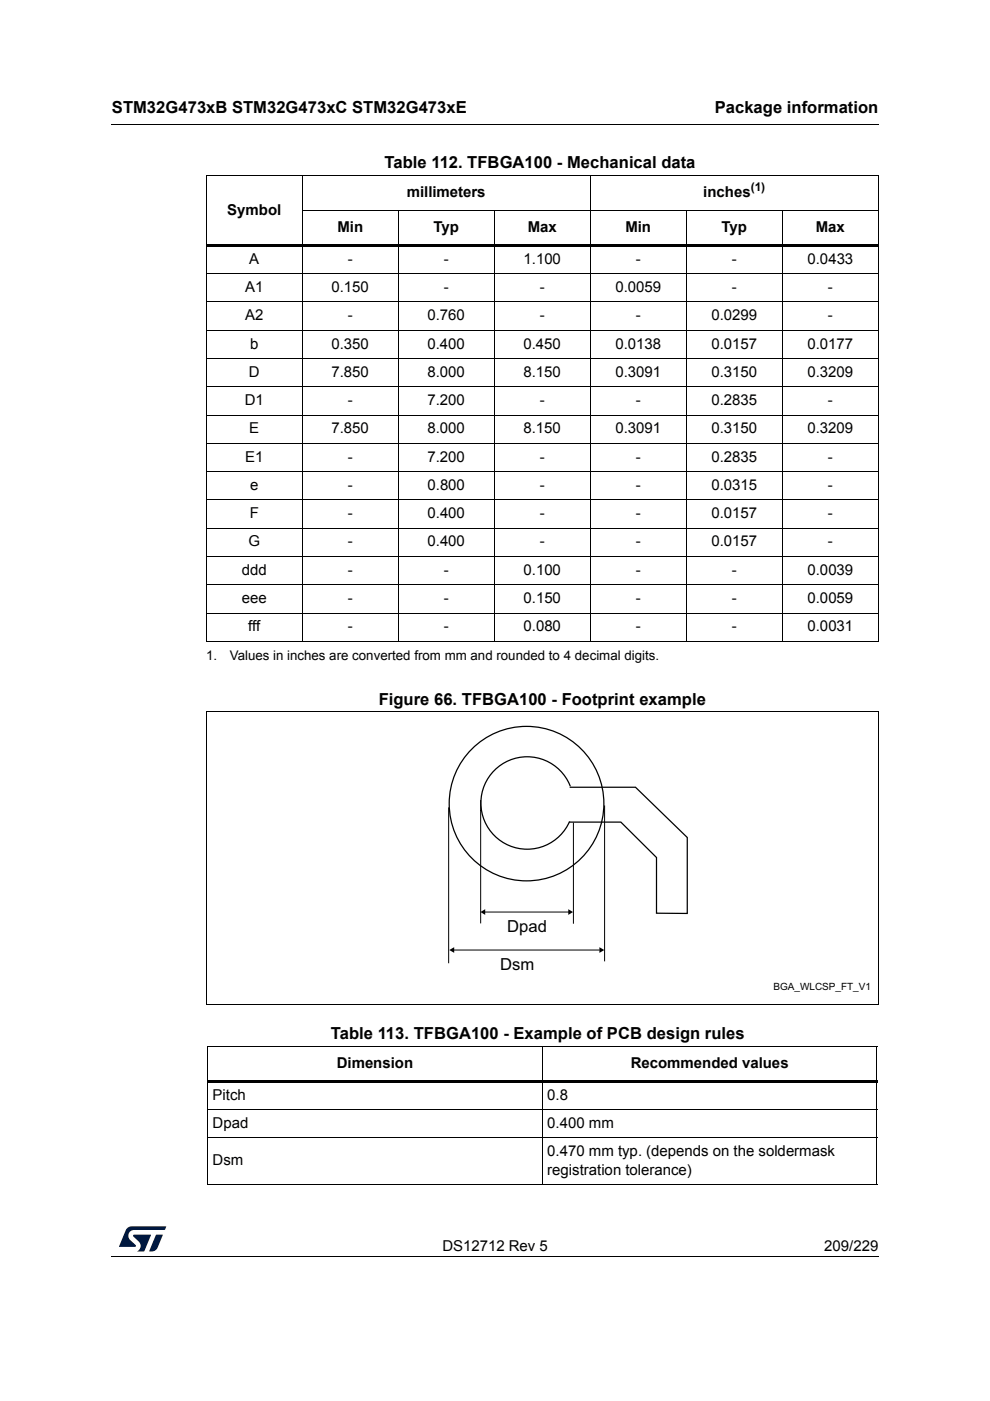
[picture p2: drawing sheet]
<svg xmlns="http://www.w3.org/2000/svg" width="210mm" height="297mm" viewBox="0 0 210 297" stroke-linecap="round" stroke-linejoin="round" font-family="sans-serif">
<defs><g id="words">
<g font-size="3.5">
<text x="23.7" y="23.9">STM32G473xB STM32G473xC STM32G473xE</text>
<text x="151.6" y="23.9">Package information</text>
<text x="81.5" y="35.7">Table 112. TFBGA100 - Mechanical data</text>
<text x="80.3" y="149.5">Figure 66. TFBGA100 - Footprint example</text>
<text x="107.6" y="197.5">Dpad</text>
<text x="106" y="205.6">Dsm</text>
<text x="70.1" y="220.3">Table 113. TFBGA100 - Example of PCB design rules</text>
</g>
<g font-size="3.2">
<text x="86.3" y="41.8">millimeters</text>
<text x="149.1" y="41.8">inches</text>
<text x="48.2" y="45.5">Symbol</text>
<text x="71.5" y="49.2">Min</text>
<text x="91.9" y="49.2">Typ</text>
<text x="111.9" y="49.2">Max</text>
<text x="132.6" y="49.2">Min</text>
<text x="153" y="49.2">Typ</text>
<text x="173" y="49.2">Max</text>
<text x="52.9" y="55.9">A</text>
<text x="73.7" y="55.9">-</text>
<text x="94.1" y="55.9">-</text>
<text x="111" y="55.9">1.100</text>
<text x="134.8" y="55.9">-</text>
<text x="155.2" y="55.9">-</text>
<text x="171.2" y="55.9">0.0433</text>
<text x="52" y="61.9">A1</text>
<text x="70.3" y="61.9">0.150</text>
<text x="94.1" y="61.9">-</text>
<text x="114.5" y="61.9">-</text>
<text x="130.5" y="61.9">0.0059</text>
<text x="155.2" y="61.9">-</text>
<text x="175.5" y="61.9">-</text>
<text x="52" y="67.9">A2</text>
<text x="73.7" y="67.9">-</text>
<text x="90.7" y="67.9">0.760</text>
<text x="114.5" y="67.9">-</text>
<text x="134.8" y="67.9">-</text>
<text x="150.8" y="67.9">0.0299</text>
<text x="175.5" y="67.9">-</text>
<text x="53" y="73.9">b</text>
<text x="70.3" y="73.9">0.350</text>
<text x="90.6" y="73.9">0.400</text>
<text x="111" y="73.9">0.450</text>
<text x="130.5" y="73.9">0.0138</text>
<text x="150.8" y="73.9">0.0157</text>
<text x="171.2" y="73.9">0.0177</text>
<text x="52.8" y="79.9">D</text>
<text x="70.3" y="79.9">7.850</text>
<text x="90.6" y="79.9">8.000</text>
<text x="111" y="79.9">8.150</text>
<text x="130.5" y="79.9">0.3091</text>
<text x="150.8" y="79.9">0.3150</text>
<text x="171.2" y="79.9">0.3209</text>
<text x="51.9" y="85.9">D1</text>
<text x="73.7" y="85.9">-</text>
<text x="90.7" y="85.9">7.200</text>
<text x="114.5" y="85.9">-</text>
<text x="134.8" y="85.9">-</text>
<text x="150.8" y="85.9">0.2835</text>
<text x="175.5" y="85.9">-</text>
<text x="52.9" y="91.9">E</text>
<text x="70.3" y="91.9">7.850</text>
<text x="90.6" y="91.9">8.000</text>
<text x="111" y="91.9">8.150</text>
<text x="130.5" y="91.9">0.3091</text>
<text x="150.8" y="91.9">0.3150</text>
<text x="171.2" y="91.9">0.3209</text>
<text x="52" y="97.9">E1</text>
<text x="73.7" y="97.9">-</text>
<text x="90.7" y="97.9">7.200</text>
<text x="114.5" y="97.9">-</text>
<text x="134.8" y="97.9">-</text>
<text x="150.8" y="97.9">0.2835</text>
<text x="175.5" y="97.9">-</text>
<text x="53" y="103.9">e</text>
<text x="73.7" y="103.9">-</text>
<text x="90.7" y="103.9">0.800</text>
<text x="114.5" y="103.9">-</text>
<text x="134.8" y="103.9">-</text>
<text x="150.8" y="103.9">0.0315</text>
<text x="175.5" y="103.9">-</text>
<text x="52.9" y="109.9">F</text>
<text x="73.7" y="109.9">-</text>
<text x="90.7" y="109.9">0.400</text>
<text x="114.5" y="109.9">-</text>
<text x="134.8" y="109.9">-</text>
<text x="150.8" y="109.9">0.0157</text>
<text x="175.5" y="109.9">-</text>
<text x="52.7" y="115.9">G</text>
<text x="73.7" y="115.9">-</text>
<text x="90.7" y="115.9">0.400</text>
<text x="114.5" y="115.9">-</text>
<text x="134.8" y="115.9">-</text>
<text x="150.8" y="115.9">0.0157</text>
<text x="175.5" y="115.9">-</text>
<text x="51.3" y="121.9">ddd</text>
<text x="73.7" y="121.9">-</text>
<text x="94.1" y="121.9">-</text>
<text x="111" y="121.9">0.100</text>
<text x="134.8" y="121.9">-</text>
<text x="155.2" y="121.9">-</text>
<text x="171.2" y="121.9">0.0039</text>
<text x="51.3" y="127.9">eee</text>
<text x="73.7" y="127.9">-</text>
<text x="94.1" y="127.9">-</text>
<text x="111" y="127.9">0.150</text>
<text x="134.8" y="127.9">-</text>
<text x="155.2" y="127.9">-</text>
<text x="171.2" y="127.9">0.0059</text>
<text x="52.6" y="133.9">fff</text>
<text x="73.7" y="133.9">-</text>
<text x="94.1" y="133.9">-</text>
<text x="111" y="133.9">0.080</text>
<text x="134.8" y="133.9">-</text>
<text x="155.2" y="133.9">-</text>
<text x="171.2" y="133.9">0.0031</text>
<text x="71.4" y="226.4">Dimension</text>
<text x="133.7" y="226.4">Recommended values</text>
<text x="45.1" y="233.2">Pitch</text>
<text x="116" y="233.2">0.8</text>
<text x="45.1" y="239.1">Dpad</text>
<text x="116" y="239.1">0.400 mm</text>
<text x="116" y="245.1">0.470 mm typ. (depends on the soldermask</text>
<text x="45.1" y="247.1">Dsm</text>
<text x="116" y="249">registration tolerance)</text>
<text x="93.8" y="265.1">DS12712 Rev 5</text>
<text x="174.8" y="265.1">209/229</text>
</g>
<g font-size="2.8">
<text x="43.7" y="139.9">1.</text>
<text x="48.7" y="139.9">Values in inches are converted from mm and rounded to 4 decimal digits.</text>
</g>
<text font-size="2.5" x="159.2" y="40.5">(1)</text>
<text font-size="2.1" x="164" y="209.9">BGA_WLCSP_FT_V1</text>
</g></defs>
<path d="M23.6 26.2l.1 .2zM23.6 266.3l.1 .1z" fill="#000"/>
<path d="M23.7 26.3h162.6M23.7 266.3h162.6" fill="none" stroke="#000" stroke-width=".21"/>
<g fill="#00183f">
<path d="M26.9 260.5l.6-.4 .4-.1 7.3 .1-.3 .7h-6.4a1.23 1.23 0 0 0-1.2 .7 1.23 1.23 0 0 0 .2 1.3l1.2 1.2 .1 .3h-3.5z"/>
<path d="M33.1 261.8h1.4l-1.1 2.7a1.4 1.4 0 0 1-1.8 .7z"/>
<path d="M28.3 261.8h3.7l-1.4 3.5h-1.5a1.3 1.3 0 0 0 .3-2l-1.1-1.1z"/>
</g>
<g fill="none" stroke="#000" stroke-width=".21">
<path d="M43.6 37.2h142.7M43.7 37.3v98.6M64.1 37.1v99M125.2 37.1v99M186.2 37.3v98.6M43.6 58h142.7M64 44.6h122.3M84.5 44.5v91.6M104.8 44.5v91.6M145.5 44.5v91.6M165.9 44.5v91.6M43.6 64h142.7"/>
<path d="M43.6 70h142.7M43.6 76h142.7M43.6 82h142.7M43.6 88h142.7M43.6 94h142.7M43.6 100h142.7M43.6 106h142.7M43.6 112h142.7M43.6 118h142.7M43.6 124h142.7M43.6 130h142.7M43.6 136h142.7"/>
<path d="M43.9 221.8h142.1M43.9 235.3h142.1M44 222v29.1M115 221.8v29.4M185.9 222v29.1M43.9 241.3h142.1M43.9 251.1h142.1"/>
</g>
<path d="M43.6 51.8h142.7v.5h-142.7zM43.9 229h142.1v.5h-142.1z" fill="#000"/>
<circle cx="111.8" cy="170.3" r="9.8" fill="none" stroke="#000" stroke-width=".26"/>
<path d="M117.1 166.7h17.6l11 10.7v16.1l-6.6-.1v-11.8l-7.5-7.5-14.8 .1 .2 .1z" fill-rule="evenodd" fill="#fff"/>
<path d="M101.8 171.7h.3v.1h-.3z" fill="#000"/>
<path d="M43.8 150.8h142.4M43.8 150.7v62.3M186.2 150.8v62.2M95.1 171.2v33M101.9 169.6v26.2M121.6 174.4v21.4M128.2 170.8v33M102.7 193.4h18M43.7 213h142.5M96.1 201.4h31" fill="none" stroke="#000" stroke-width=".21"/>
<g fill="none" stroke="#000" stroke-width=".26">
<path d="M120.8 166.9h13.9l11 10.7v16.1l-6.5-.1v-11.8l-7.6-7.5h-11"/>
<circle cx="111.6" cy="170.4" r="16.4"/>
</g>
<path d="M101.9 193.4l1-.6v1.2zM120.5 192.8l1 .6-1 .6zM95.3 201.4l1-.6v1.2zM127.1 200.8l1 .6-1 .6z" fill="#000"/>
<use href="#words"/>
</svg>
